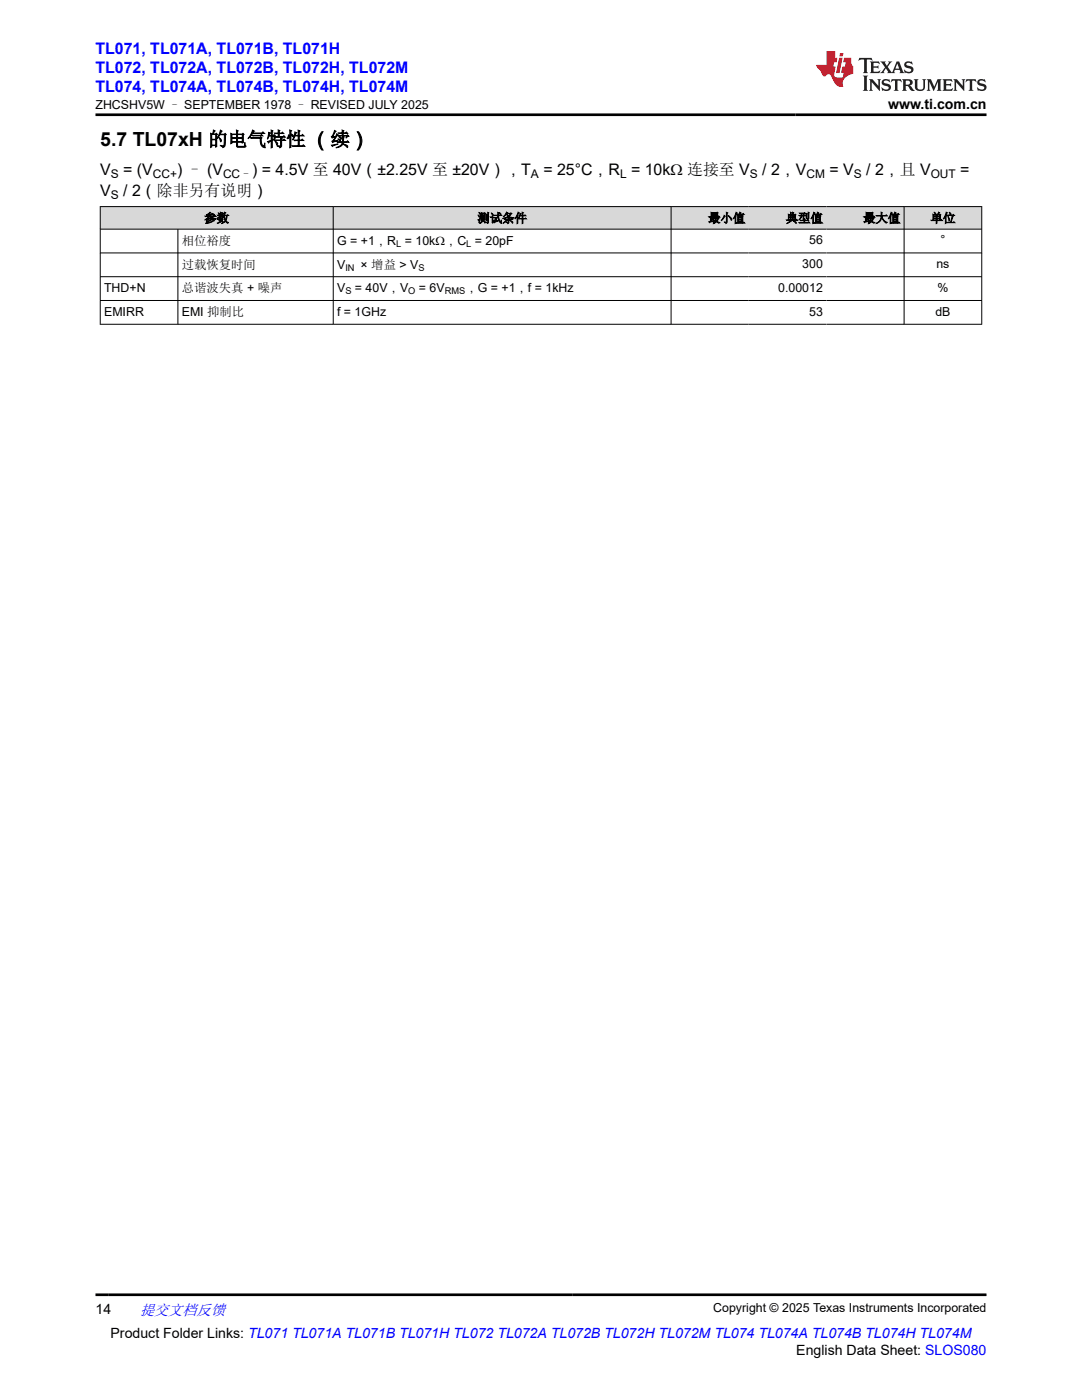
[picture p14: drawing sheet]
<svg xmlns="http://www.w3.org/2000/svg" width="216mm" height="279mm" viewBox="0 0 216 279" stroke-linecap="round" stroke-linejoin="round" font-family="sans-serif">
<defs><g id="words">
<text font-size="3.9" x="20" y="29.1">5.7 TL07xH 的电气特性 （续）</text>
<g font-size="3.2" fill="#00f">
<text x="19.1" y="10.7">TL071, TL071A, TL071B, TL071H</text>
<text x="19.1" y="14.5">TL072, TL072A, TL072B, TL072H, TL072M</text>
<text x="19.1" y="18.3">TL074, TL074A, TL074B, TL074H, TL074M</text>
</g>
<g font-size="3.2">
<text x="20" y="34.9">V</text>
<text x="24.6" y="34.9">= (V</text>
<text x="35.3" y="34.9">) – (V</text>
<text x="50.3" y="34.9">) = 4.5V 至 40V（±2.25V 至 ±20V），T</text>
<text x="108.4" y="34.9">= 25°C，R = 10kΩ 连接至 V</text>
<text x="152.1" y="34.9">/ 2，V</text>
<text x="165.5" y="34.9">= V</text>
<text x="172.8" y="34.9">/ 2，且 V</text>
<text x="191.6" y="34.9">=</text>
<text x="20" y="39">V</text>
<text x="24.6" y="39">/ 2（除非另有说明）</text>
</g>
<text font-size="3" fill="#00f" x="27.9" y="262.4">提交文档反馈</text>
<g font-size="2.8">
<text x="177.2" y="21.7">www.ti.com.cn</text>
<text x="19.1" y="262.1">14</text>
<text x="22.1" y="266.9">Product Folder Links: TL071 TL071A TL071B TL071H TL072 TL072A TL072B TL072H TL072M TL074 TL074A TL074B TL074H TL074M</text>
<text x="158.9" y="270.3">English Data Sheet: SLOS080</text>
</g>
<g font-size="2.5">
<text x="19.1" y="21.8">ZHCSHV5W – SEPTEMBER 1978 – REVISED JULY 2025</text>
<text x="40.8" y="44.4">参数</text>
<text x="95.3" y="44.4">测试条件</text>
<text x="141.3" y="44.4">最小值</text>
<text x="156.8" y="44.4">典型值</text>
<text x="172.2" y="44.4">最大值</text>
<text x="185.7" y="44.4">单位</text>
<text x="36.3" y="49">相位裕度</text>
<text x="36.3" y="53.7">过载恢复时间</text>
<text x="67.3" y="48.9">G = +1，R = 10kΩ，C = 20pF</text>
<text x="67.3" y="53.6">V</text>
<text x="72" y="53.6">× 增益 &gt; V</text>
<text x="160.1" y="53.5">300</text>
<text x="161.5" y="48.7">56</text>
<text x="186.8" y="53.5">ns</text>
<text x="187.7" y="48.7">°</text>
<text x="20.8" y="58.2">THD+N</text>
<text x="36.3" y="58.4">总谐波失真 + 噪声</text>
<text x="67.3" y="58.2">V</text>
<text x="70.8" y="58.2">= 40V，V</text>
<text x="83.6" y="58.2">= 6V</text>
<text x="92.9" y="58.2">，G = +1，f = 1kHz</text>
<text x="155.3" y="58.2">0.00012</text>
<text x="187.1" y="58.2">%</text>
<text x="20.8" y="63">EMIRR</text>
<text x="36.3" y="63.1">EMI 抑制比</text>
<text x="67.3" y="63">f = 1GHz</text>
<text x="161.5" y="63">53</text>
<text x="186.6" y="63">dB</text>
<text x="142.3" y="261.8">Copyright © 2025 Texas Instruments Incorporated</text>
</g>
<g font-size="2.4">
<text x="22.1" y="35.5">S</text>
<text x="30.5" y="35.5">CC+</text>
<text x="44.5" y="35.5">CC–</text>
<text x="106" y="35.5">A</text>
<text x="123.7" y="35.5">L</text>
<text x="149.6" y="35.5">S</text>
<text x="160.9" y="35.5">CM</text>
<text x="170.4" y="35.5">S</text>
<text x="185.7" y="35.5">OUT</text>
<text x="22.1" y="39.7">S</text>
</g>
<g font-size="1.9">
<text x="79.1" y="49.4">L</text>
<text x="93" y="49.4">L</text>
<text x="68.9" y="54.1">IN</text>
<text x="68.9" y="58.7">S</text>
<text x="81.5" y="58.7">O</text>
<text x="83.5" y="54.1">S</text>
<text x="88.7" y="58.7">RMS</text>
</g>
</g></defs>
<g fill="#d8d8d8">
<path d="M20 41.2h175.9v4.5h-175.9z" fill-rule="evenodd"/>
<path d="M20.1 41.3h46.3v4.4h-46.3z" fill-rule="evenodd"/>
<path d="M66.6 41.3h67.2v4.4h-67.2z" fill-rule="evenodd"/>
<path d="M134 41.3h15.4v4.4h-15.4z" fill-rule="evenodd"/>
<path d="M149.4 41.3h15.5v4.4h-15.5z" fill-rule="evenodd"/>
<path d="M164.9 41.3h15.4v4.4h-15.4z" fill-rule="evenodd"/>
<path d="M180.5 41.3h15.3v4.4h-15.3z" fill-rule="evenodd"/>
</g>
<path d="M19.9 41.2h176.1M19.9 45.7h176.1M19.9 50.5h176.1M19.9 55.2h176.1M19.9 60h176.1M20 41.2v23.6M35.5 45.7v19.1M66.5 41.2v23.6M133.9 41.2v23.6M180.4 41.2v23.6M195.9 41.2v23.6M19.9 64.7h176.1" fill="none" stroke="#000" stroke-width=".2"/>
<path d="M171.5 11.6l-.2 .5 .5-.2h.6v.1v2.2l-.2 .4h1l-.2-.4v-2.2v-.1h.5l.6 .2-.2-.5zM173.6 12.3l.2 .4v1.5l-.2 .4h1.9l.1-.6a1.08 1.08 0 0 1-1.3 .2v-.7h.6l.4 .2v-.7l-.4 .2h-.6v-.5l.2-.2a1 1 0 0 1 1 .3l-.1-.5zM175.7 12.3l.9 1.1-1 1.2h.9l-.2-.2 .5-.8 .4 .8-.2 .2h1.6l-.2-.2 .2-.5h.9l.1 .5-.1 .2h.9l-.2-.3-.8-2h-.5l-.9 2.2-.9-1.1 .9-1.1h-.8l.2 .2-.4 .6-.4-.6 .2-.2zM179 12.7l.4 1h-.7zM180.7 12.4a.65 .65 0 0 0-.2 .7 .65 .65 0 0 0 .6 .5l.6 .1 .1 .3a.79 .79 0 0 1-.7 .4 .79 .79 0 0 1-.7-.5l.1 .7 .2-.1a.93 .93 0 0 0 1.1 .1 .93 .93 0 0 0 .4-1 1.46 1.46 0 0 0-1.2-.6l-.1-.3a1.09 1.09 0 0 1 1.2 .2l-.2-.6-.1 .1-.5-.2zM172.2 15.1l.2 .4v2.2l-.2 .4h1l-.2-.4v-2.2l.2-.4zM173.4 15.8l.2 .4v1.5l-.2 .4h.8l-.3-.4 .1-1.3 1.6 1.8v-2l.2-.4h-.7l.1 .2 .1 1.1-1.2-1.3zM176.2 15.9a.65 .65 0 0 0-.2 .8 .65 .65 0 0 0 .6 .4l.6 .2 .1 .2a.79 .79 0 0 1-.7 .4 .79 .79 0 0 1-.7-.5l.1 .7 .2-.1a.93 .93 0 0 0 1.1 .1 .93 .93 0 0 0 .4-.9 1.46 1.46 0 0 0-1.2-.6l-.1-.4a1.09 1.09 0 0 1 1.2 .2l-.1-.6-.2 .1-.5-.1zM177.9 15.8l-.1 .6a.63 .63 0 0 1 .8-.3v1.6l-.3 .4h1l-.2-.4v-1.6a.66 .66 0 0 1 .8 .3l-.1-.6zM180 15.8l.2 .4v1.5l-.2 .4h1l-.2-.2-.1-.7h.5l.1 .2a.79 .79 0 0 0 1.2 .6l-1-.9a.61 .61 0 0 0 .6-.6 .61 .61 0 0 0-.5-.7zM180.8 16.1h.1a.47 .47 0 0 1 .5 .1 .47 .47 0 0 1 .1 .5l-.1 .1-.7 .1zM182.3 15.8l.2 .2a2.27 2.27 0 0 0 .4 2 1.04 1.04 0 0 0 1.7-.7v-1.3l.2-.2h-.8l.2 .4v1.1a.6 .6 0 0 1-.6 .6 .6 .6 0 0 1-.6-.6v-1.1l.3-.4zM184.9 15.8l.2 .4v1.5l-.2 .4h.8l-.3-.4v-1.4l.9 1.9 .9-1.9v1.4l-.3 .4h1l-.2-.4v-1.5l.2-.4h-.8l-.7 1.5-.6-1.5zM188.1 15.8l.2 .4v1.5l-.2 .4h1.9l.1-.6a1.09 1.09 0 0 1-1.3 .2v-.7h.6l.4 .2v-.6l-.4 .2h-.6v-.6l.2-.1a1.01 1.01 0 0 1 1 .3l-.1-.6zM190.2 15.8l.3 .4v1.5l-.3 .4h.8l-.2-.4v-1.3l1.6 1.8v-2l.2-.4h-.7l.2 .2v1.1l-1.2-1.3zM192.8 15.8l-.1 .6a.63 .63 0 0 1 .8-.3v1.6l-.3 .4h1l-.2-.4v-1.6a.66 .66 0 0 1 .8 .3l-.1-.6zM195.2 15.9a.65 .65 0 0 0-.2 .8 .65 .65 0 0 0 .6 .4l.6 .2 .2 .2a.79 .79 0 0 1-.7 .4 .79 .79 0 0 1-.7-.5l.1 .7 .2-.1a.93 .93 0 0 0 1 .1 .93 .93 0 0 0 .5-.9 1.46 1.46 0 0 0-1.3-.6v-.4a1.09 1.09 0 0 1 1.2 .2l-.2-.6-.2 .1-.5-.1z" fill="#231f20"/>
<path d="M164.9 10.2v2.8h-2l.1 .3 .8 1a.95 .95 0 0 0 1 .9 .59 .59 0 0 1 .5-.4 .59 .59 0 0 1 .5 .4l.4 .7a1.59 1.59 0 0 0 2.1 1.4 1.61 1.61 0 0 1 1-2.3l1-.3-.1-1.5a1.59 1.59 0 0 1-.3-1.7h-1.5l-.2 .9h.6l-.2 .9h-.5l-.2 1v.2l.4 .1-.1 .9h-.7a.73 .73 0 0 1-1-.7l.3-1.5h-.5l.1-.9h.5l.2-.9h-.5v-1.3zM167.4 11.5l-.6 3.1h.7l.6-3.1zM167.6 10.6l-.1 .6h.7l.1-.6z" fill="#ed1c24"/>
<path d="M19.1 22.9h177.8M19.1 258.4h177.8" fill="none" stroke="#000" stroke-width=".53"/>
<use href="#words"/>
</svg>
